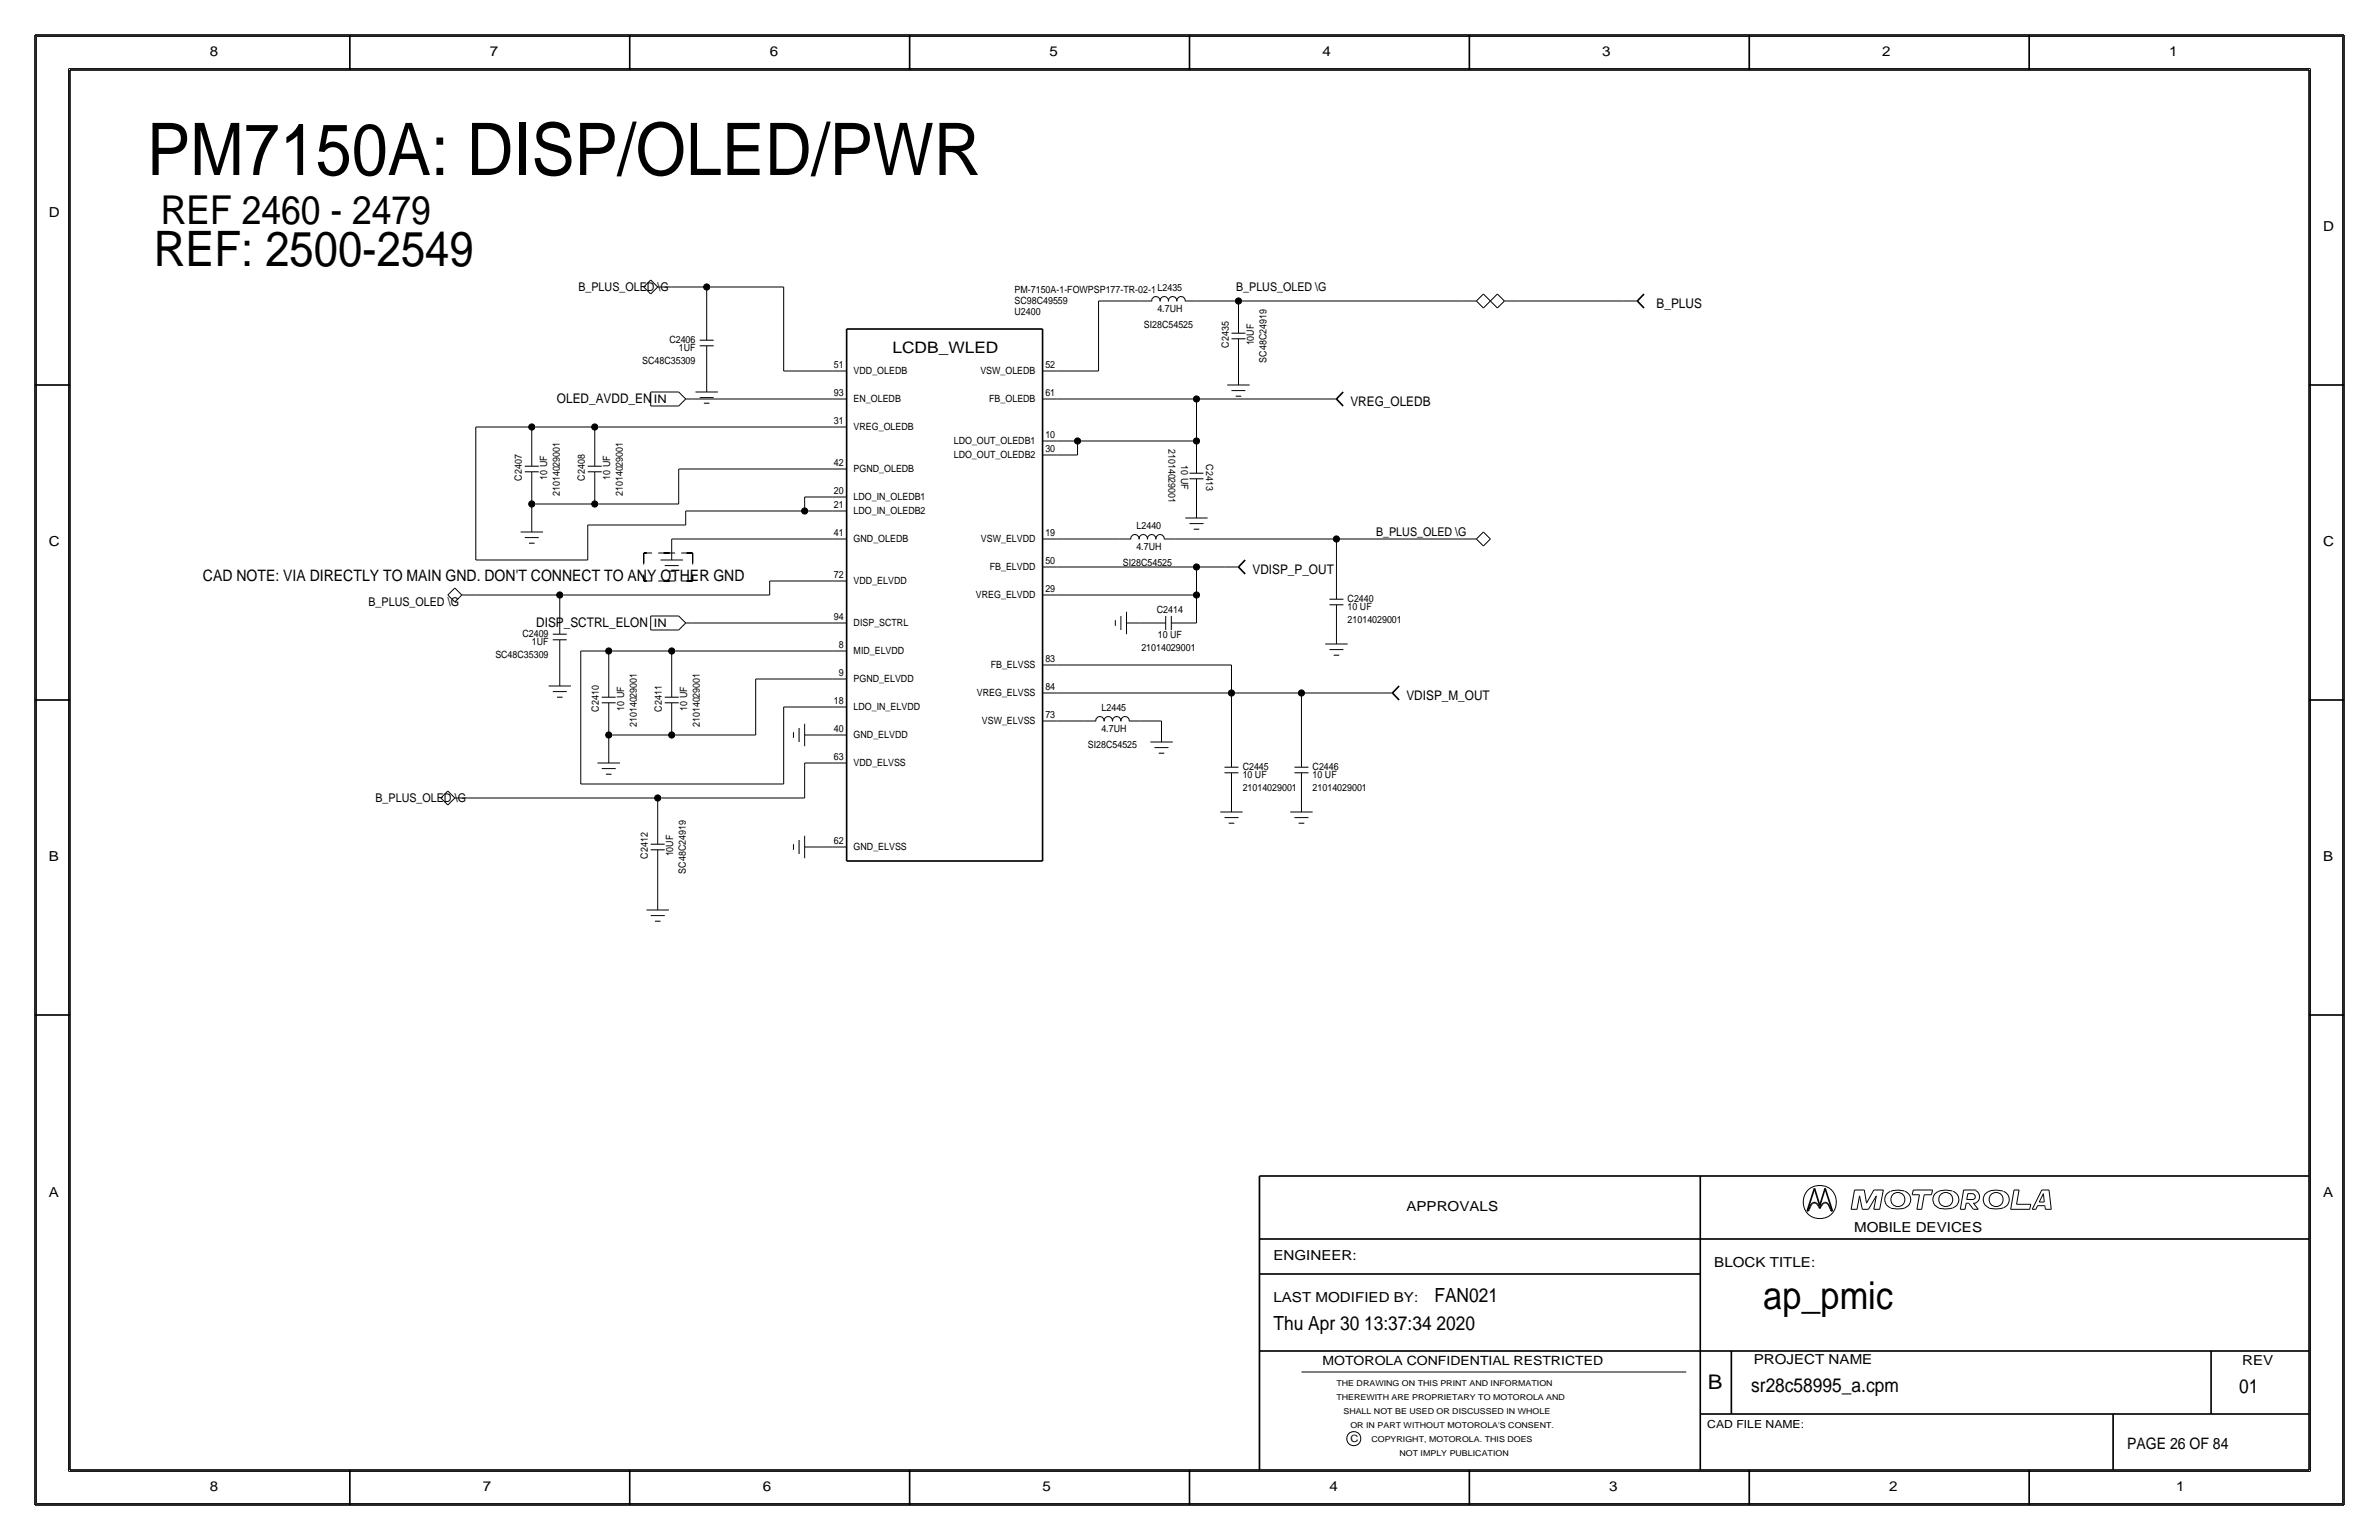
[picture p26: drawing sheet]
<svg xmlns="http://www.w3.org/2000/svg" width="432mm" height="279mm" viewBox="0 0 432 279" stroke-linecap="round" stroke-linejoin="round" font-family="sans-serif">
<defs><g id="words">
<text font-size="13.2" x="26.7" y="31.8">PM7150A: DISP/OLED/PWR</text>
<text font-size="8.9" x="27.9" y="48.3">REF: 2500-2549</text>
<text font-size="7.2" x="29.2" y="40.6">REF 2460 - 2479</text>
<text font-size="7" x="320" y="237.5">ap_pmic</text>
<text font-size="3.7" x="310" y="252.1">B</text>
<g font-size="3.5">
<text x="260.3" y="236.2">FAN021</text>
<text x="231.1" y="241.3">Thu Apr 30 13:37:34 2020</text>
<text x="317.9" y="252.6">sr28c58995_a.cpm</text>
<text x="406.4" y="252.7">01</text>
</g>
<g font-size="2.9">
<text x="162" y="64.1">LCDB_WLED</text>
<text x="36.8" y="105.4">CAD NOTE: VIA DIRECTLY TO MAIN GND. DON'T CONNECT TO ANY OTHER GND</text>
<text x="386.1" y="262.9">PAGE 26 OF 84</text>
</g>
<g font-size="2.5">
<text x="38.1" y="10.2">8</text>
<text x="88.9" y="10.2">7</text>
<text x="139.7" y="10.2">6</text>
<text x="190.5" y="10.2">5</text>
<text x="240" y="10.2">4</text>
<text x="290.8" y="10.2">3</text>
<text x="341.6" y="10.2">2</text>
<text x="393.7" y="10.2">1</text>
<text x="8.9" y="39.4">D</text>
<text x="421.6" y="41.9">D</text>
<text x="8.9" y="99.1">C</text>
<text x="421.6" y="99.1">C</text>
<text x="8.9" y="156.2">B</text>
<text x="421.6" y="156.2">B</text>
<text x="8.9" y="217.2">A</text>
<text x="255.3" y="219.7">APPROVALS</text>
<text x="421.6" y="217.2">A</text>
<text x="336.5" y="223.5">MOBILE DEVICES</text>
<text x="231.1" y="228.6">ENGINEER:</text>
<text x="311.1" y="229.9">BLOCK TITLE:</text>
<text x="231.1" y="236.2">LAST MODIFIED BY:</text>
<text x="318.3" y="247.5">PROJECT NAME</text>
<text x="407" y="247.6">REV</text>
<text x="38.1" y="270.5">8</text>
<text x="87.6" y="270.5">7</text>
<text x="138.4" y="270.5">6</text>
<text x="189.2" y="270.5">5</text>
<text x="241.3" y="270.5">4</text>
<text x="292.1" y="270.5">3</text>
<text x="342.9" y="270.5">2</text>
<text x="395" y="270.5">1</text>
</g>
<g font-size="2.4">
<text x="300.7" y="55.9">B_PLUS</text>
<text x="101.1" y="73.2">OLED_AVDD_EN</text>
<text x="245.1" y="73.7">VREG_OLEDB</text>
<text x="227.3" y="104.1">VDISP_P_OUT</text>
<text x="97.3" y="113.8">DISP_SCTRL_ELON</text>
<text x="255.3" y="127">VDISP_M_OUT</text>
</g>
<text font-size="2.3" x="240" y="247.6">MOTOROLA CONFIDENTIAL RESTRICTED</text>
<g font-size="2.2">
<text x="105" y="52.8">B_PLUS_OLED \G</text>
<text x="224.4" y="52.8">B_PLUS_OLED \G</text>
<text x="249.8" y="97.3">B_PLUS_OLED \G</text>
<text x="66.9" y="110">B_PLUS_OLED \G</text>
<text x="68.2" y="145.5">B_PLUS_OLED \G</text>
</g>
<g font-size="2.1">
<text x="118.7" y="73.1">IN</text>
<text x="118.7" y="113.7">IN</text>
</g>
<text font-size="2" x="309.9" y="259.1">CAD FILE NAME:</text>
<g font-size="1.8">
<text x="184.2" y="53.1">PM-7150A-1-FOWPSP177-TR-02-1L2435</text>
<text x="184.1" y="57.1">U2400</text>
<text x="184.1" y="55.1">SC98C49559</text>
<text x="207.6" y="59.4">SI28C54525</text>
<text x="210.1" y="56.6">4.7UH</text>
<text x="121.5" y="62.2">C2406</text>
<text x="123.2" y="63.8">1UF</text>
<text x="223" y="63.1" transform="rotate(-90 223 63.1)">C2435</text>
<text x="227.6" y="62.7" transform="rotate(-90 227.6 62.7)">10UF</text>
<text x="229.9" y="65.8" transform="rotate(-90 229.9 65.8)">SC48C24919</text>
<text x="116.6" y="66">SC48C35309</text>
<text x="151.4" y="66.9">51</text>
<text x="151.4" y="71.9">93</text>
<text x="154.9" y="67.9">VDD_OLEDB</text>
<text x="177.9" y="67.9">VSW_OLEDB</text>
<text x="189.7" y="66.9">52</text>
<text x="189.7" y="71.9">61</text>
<text x="151.4" y="77">31</text>
<text x="154.9" y="78">VREG_OLEDB</text>
<text x="154.9" y="72.9">EN_OLEDB</text>
<text x="179.6" y="72.9">FB_OLEDB</text>
<text x="173.1" y="83.1">LDO_OUT_OLEDB2</text>
<text x="173.1" y="80.6">LDO_OUT_OLEDB1</text>
<text x="189.7" y="82">30</text>
<text x="189.7" y="79.6">10</text>
<text x="212.1" y="81.4" transform="rotate(90 212.1 81.4)">21014029001</text>
<text x="94.7" y="87.2" transform="rotate(-90 94.7 87.2)">C2407</text>
<text x="99.3" y="87" transform="rotate(-90 99.3 87)">10 UF</text>
<text x="106.2" y="87.2" transform="rotate(-90 106.2 87.2)">C2408</text>
<text x="110.7" y="87" transform="rotate(-90 110.7 87)">10 UF</text>
<text x="151.4" y="84.6">42</text>
<text x="151.4" y="89.7">20</text>
<text x="154.9" y="85.6">PGND_OLEDB</text>
<text x="214.4" y="84.4" transform="rotate(90 214.4 84.4)">10 UF</text>
<text x="218.9" y="84.2" transform="rotate(90 218.9 84.2)">C2413</text>
<text x="101.6" y="90" transform="rotate(-90 101.6 90)">21014029001</text>
<text x="113" y="90" transform="rotate(-90 113 90)">21014029001</text>
<text x="151.4" y="92.2">21</text>
<text x="154.9" y="93.2">LDO_IN_OLEDB2</text>
<text x="154.9" y="90.7">LDO_IN_OLEDB1</text>
<text x="151.4" y="97.3">41</text>
<text x="154.9" y="98.3">GND_OLEDB</text>
<text x="178" y="98.3">VSW_ELVDD</text>
<text x="189.7" y="97.3">19</text>
<text x="206.3" y="99.8">4.7UH</text>
<text x="206.3" y="96.1">L2440</text>
<text x="151.4" y="105">72</text>
<text x="154.9" y="105.9">VDD_ELVDD</text>
<text x="179.6" y="103.3">FB_ELVDD</text>
<text x="189.7" y="107.4">29</text>
<text x="189.7" y="102.3">50</text>
<text x="203.8" y="102.6">SI28C54525</text>
<text x="151.4" y="112.5">94</text>
<text x="154.9" y="113.5">DISP_SCTRL</text>
<text x="177.1" y="108.4">VREG_ELVDD</text>
<text x="210" y="111.3">C2414</text>
<text x="244.6" y="110.7">10 UF</text>
<text x="244.6" y="113">21014029001</text>
<text x="244.6" y="109.2">C2440</text>
<text x="89.9" y="119.4">SC48C35309</text>
<text x="94.8" y="115.6">C2409</text>
<text x="96.5" y="117.1">1UF</text>
<text x="152.3" y="117.6">8</text>
<text x="154.9" y="118.6">MID_ELVDD</text>
<text x="207.2" y="118.1">21014029001</text>
<text x="210.2" y="115.8">10 UF</text>
<text x="152.3" y="122.6">9</text>
<text x="154.9" y="123.6">PGND_ELVDD</text>
<text x="179.8" y="121.2">FB_ELVSS</text>
<text x="189.7" y="125.2">84</text>
<text x="189.7" y="120.1">83</text>
<text x="108.7" y="129.1" transform="rotate(-90 108.7 129.1)">C2410</text>
<text x="113.3" y="128.9" transform="rotate(-90 113.3 128.9)">10 UF</text>
<text x="115.6" y="131.9" transform="rotate(-90 115.6 131.9)">21014029001</text>
<text x="120.1" y="129.1" transform="rotate(-90 120.1 129.1)">C2411</text>
<text x="124.7" y="128.9" transform="rotate(-90 124.7 128.9)">10 UF</text>
<text x="127" y="131.9" transform="rotate(-90 127 131.9)">21014029001</text>
<text x="151.4" y="127.8">18</text>
<text x="154.9" y="128.7">LDO_IN_ELVDD</text>
<text x="177.3" y="126.2">VREG_ELVSS</text>
<text x="178.2" y="131.3">VSW_ELVSS</text>
<text x="189.7" y="130.3">73</text>
<text x="199.9" y="129.1">L2445</text>
<text x="151.4" y="137.9">63</text>
<text x="151.4" y="132.8">40</text>
<text x="154.9" y="133.9">GND_ELVDD</text>
<text x="197.5" y="135.6">SI28C54525</text>
<text x="199.9" y="132.8">4.7UH</text>
<text x="154.9" y="138.9">VDD_ELVSS</text>
<text x="225.6" y="141.2">10 UF</text>
<text x="225.6" y="143.5">21014029001</text>
<text x="225.6" y="139.7">C2445</text>
<text x="238.3" y="143.5">21014029001</text>
<text x="238.3" y="141.2">10 UF</text>
<text x="238.3" y="139.7">C2446</text>
<text x="117.6" y="155.8" transform="rotate(-90 117.6 155.8)">C2412</text>
<text x="122.2" y="155.4" transform="rotate(-90 122.2 155.4)">10UF</text>
<text x="151.4" y="153.2">62</text>
<text x="154.9" y="154.2">GND_ELVSS</text>
<text x="124.5" y="158.5" transform="rotate(-90 124.5 158.5)">SC48C24919</text>
<text x="245.1" y="261.6">C</text>
</g>
<g font-size="1.5">
<text x="242.6" y="251.5">THE DRAWING ON THIS PRINT AND INFORMATION</text>
<text x="242.6" y="254">THEREWITH ARE PROPRIETARY TO MOTOROLA AND</text>
<text x="243.8" y="256.5">SHALL NOT BE USED OR DISCUSSED IN WHOLE</text>
<text x="245.1" y="259.1">OR IN PART WITHOUT MOTOROLA'S CONSENT.</text>
<text x="248.9" y="261.6">COPYRIGHT, MOTOROLA. THIS DOES</text>
<text x="254" y="264.2">NOT IMPLY PUBLICATION</text>
</g>
</g></defs>
<g fill="none" stroke="#000" stroke-width=".18">
<path d="M6.6 6.6h418.6zM6.6 6.6v266.2zM12.4 12.4v254.6zM12.4 12.4h407zM419.4 12.4v254.6zM425.2 6.6v266.2zM116.8 52.1l1.3-1.3zM116.8 52.1l1.3 1.2zM118.1 50.8l1.3 1.3zM119.4 52.1l-1.3 1.2zM119.4 52.1h2.5zM121.9 52.1h6.4z"/>
<path d="M128.3 52.1h13.9zM128.3 52.1v5.1zM128.3 57.2v4.5zM142.2 52.1v15.2zM199.4 54.6v12.7zM199.4 54.6h7.6zM207 54.6h2zM209 54.7a.75 .75 0 0 1 .8-.9 .75 .75 0 0 1 .7 .9M210.6 54.7a.75 .75 0 0 1 .7-.9 .75 .75 0 0 1 .7 .9M212.1 54.7a.75 .75 0 0 1 .7-.9 .75 .75 0 0 1 .8 .9M213.6 54.7a.75 .75 0 0 1 .8-.9 .75 .75 0 0 1 .7 .9M215.1 54.6h2.1z"/>
<path d="M217.2 54.6h7.6zM224.8 54.6v1.3zM224.8 55.9v4.6zM224.8 54.6h40.6zM265.4 54.6h2.6zM268 54.6l1.2-1.3zM268 54.6l1.2 1.3zM269.2 53.3l1.3 1.3zM269.2 55.9l1.3-1.3zM270.5 54.6l1.3 1.3zM271.8 53.3l1.2 1.3zM271.8 53.3l-1.3 1.3z"/>
<path d="M273 54.6l-1.2 1.3zM273.1 54.6h2.5zM275.6 54.6h19zM294.6 54.6h2.6zM86.4 77.5h10.1zM86.4 77.5v24.1zM96.5 77.5h11.5zM96.5 77.5v2.5zM107.9 77.5h43.2zM107.9 77.5v2.5zM118.1 71.1h5.1zM118.1 71.1v2.6z"/>
<path d="M118.1 73.7h5.1zM123.2 71.1l1.3 1.3zM124.5 72.4l-1.3 1.3zM124.5 72.4h1.2zM125.7 72.4h25.4zM126.2 71.1h4.1zM127 61.7h2.5zM127 62.7h2.5zM127 72.1h2.5zM127.8 73.2h1zM128.3 67.3v1.3zM128.3 62.7v4.6z"/>
<path d="M128.3 68.6v2.5zM142.2 67.3h8.9zM151.1 72.4h2.6zM151.1 67.3h2.6zM151.1 77.5h2.6zM189.2 72.4h2.6zM189.2 67.3h2.6zM191.8 72.4h25.4zM191.8 67.3h7.6zM217.2 72.4v7.6zM217.2 72.4h22.8zM222.8 69.8h4z"/>
<path d="M223.5 61.5h2.6zM223.5 70.9h2.6zM223.5 60.5h2.6zM224.3 71.9h1zM224.8 66v1.3zM224.8 67.3v2.5zM224.8 61.5v4.5zM240 72.4h2.6zM94.5 96.5h4.1zM95.2 85.6h2.6zM95.3 97.5h2.5zM95.3 84.6h2.5z"/>
<path d="M96 98.6h1zM96.5 91.4h11.5zM96.5 90.2v1.2zM96.5 91.4v2.6zM96.5 94v2.5zM96.5 85.6v4.6zM96.5 80v4.6zM106.7 95.2h17.8zM106.7 95.2v6.4zM106.7 85.6h2.5zM106.7 84.6h2.5zM107.9 90.2v1.2z"/>
<path d="M107.9 85.6v4.6zM107.9 80v4.6zM108 91.4h15.2zM121.9 97.8h29.2zM121.9 97.8v1.3zM121.9 99.1v2.5zM123.2 85.1h27.9zM123.2 85.1v6.3zM124.5 92.7v2.5zM124.5 92.7h21.5zM146 90.2h5.1zM146 92.7h5.1z"/>
<path d="M146 90.2v2.5zM151.1 85.1h2.6zM151.1 97.8h2.6zM151.1 92.7h2.6zM151.1 90.2h2.6zM189.2 82.5h2.6zM189.2 97.8h2.6zM189.2 80h2.6zM191.8 97.8h11.4zM191.8 80h3.8zM191.8 82.5h3.8zM195.6 80h21.6z"/>
<path d="M195.6 80v2.5zM203.2 97.8h2zM205.2 97.8a.75 .75 0 0 1 .8-.8 .75 .75 0 0 1 .7 .8M206.8 97.8a.75 .75 0 0 1 .7-.8 .75 .75 0 0 1 .7 .8M208.3 97.8a.75 .75 0 0 1 .7-.8 .75 .75 0 0 1 .8 .8M209.8 97.8a.75 .75 0 0 1 .7-.8 .75 .75 0 0 1 .8 .8M211.3 97.8h2.1zM213.4 97.8h29.2zM215.1 94h4.1zM215.9 86.9h2.5zM215.9 95h2.5zM215.9 85.9h2.5z"/>
<path d="M216.7 96h1zM217.2 80v1.3zM217.2 91.4v2.6zM217.2 81.3v4.6zM217.2 86.9v4.5zM242.6 97.8h22.8zM242.6 97.8v6.3zM265.4 97.8h2.6zM268 97.8l1.2-1.3zM268 97.8l1.2 1.3zM269.2 96.5l1.3 1.3zM269.2 99.1l1.3-1.3z"/>
<path d="M81.3 107.9l1.2 1.3zM82.5 106.7l-1.2 1.2zM82.6 106.7l1.2 1.2zM83.8 107.9h2.6zM83.8 107.9l-1.2 1.3zM86.4 101.6h20.3zM86.4 107.9h15.2zM100.3 115.1h2.6zM100.3 116.1h2.6zM101.6 107.9h38.1zM101.6 108v2.5zM101.6 116.1v4.6z"/>
<path d="M101.6 110.5v4.6zM105.4 118.1v24.1zM105.4 118.1h5.1zM110.5 118.1h11.4zM110.5 118.1v3.8zM118.1 111.8h5.1zM118.1 111.8v2.5zM118.1 114.3h5.1zM119.9 101.6h4.1zM120.7 102.6h2.5zM121.4 103.6h1zM121.9 118.1h29.2z"/>
<path d="M121.9 118.1v3.8zM123.2 111.8l1.3 1.2zM124.5 113l-1.3 1.3zM124.5 113h1.2zM125.7 113h25.4zM139.7 105.4v2.5zM139.7 105.4h11.4zM151.1 113h2.6zM151.1 105.4h2.6zM151.1 118.1h2.6zM189.2 102.9h2.6zM189.2 107.9h2.6z"/>
<path d="M191.8 102.9h25.4zM191.8 107.9h25.4zM202.4 112.5v1zM203.5 111.8v2.5zM204.5 113h2.5zM204.5 111v4.1zM207 113h4.6zM211.6 111.8v2.5zM212.6 113h4.6zM212.6 111.8v2.5zM217.2 102.9v5.1zM217.2 107.9v5.1z"/>
<path d="M217.2 102.9h5zM222.2 102.9h2.6zM240.5 116.8h4.1zM241.3 109.7h2.5zM241.3 108.7h2.5zM241.3 117.9h2.5zM242.1 118.9h1zM242.6 109.7v4.6zM242.6 104.1v4.6zM242.6 114.3v2.5zM99.6 124.5h4zM100.3 125.5h2.6z"/>
<path d="M101.1 126.5h1zM101.6 120.7v1.2zM101.6 121.9v2.6zM108.5 138.4h4zM109.2 126.5h2.6zM109.2 139.4h2.6zM109.2 127.5h2.6zM110.5 133.3h11.4zM110.5 133.4v2.5zM110.5 132.1v1.2zM110.5 127.5v4.6zM110.5 121.9v4.6z"/>
<path d="M110.5 135.9v2.5zM120.6 127.5h2.6zM120.7 126.5h2.5zM121.9 133.3h15.3zM121.9 132.1v1.2zM121.9 127.5v4.6zM121.9 121.9v4.6zM137.2 123.2h13.9zM137.2 123.2v10.1zM142.2 128.3v13.9zM142.2 128.3h8.9zM144 132.8v1.1z"/>
<path d="M145 132.1v2.5zM146 138.4h5.1zM146 138.4v6.4zM146 133.3h2.6zM146 131.3v4.1zM148.6 133.3h2.5zM151.1 128.3h2.6zM151.1 138.4h2.6zM151.1 133.3h2.6zM151.1 123.2h2.6zM189.2 125.7h2.6zM189.2 120.7h2.6z"/>
<path d="M189.2 130.8h2.6zM191.8 130.8h5zM191.8 125.7h31.7zM191.8 120.7h31.7zM196.8 130.8h2.1zM198.9 130.9a.75 .75 0 0 1 .7-.9 .75 .75 0 0 1 .8 .9M200.4 130.9a.75 .75 0 0 1 .7-.9 .75 .75 0 0 1 .8 .9M201.9 130.9a.75 .75 0 0 1 .8-.9 .75 .75 0 0 1 .7 .9M203.5 130.9a.75 .75 0 0 1 .7-.9 .75 .75 0 0 1 .7 .9M205 130.8h2zM207 130.8h3.8zM208.8 134.6h4.1z"/>
<path d="M209.6 135.6h2.5zM210.3 136.7h1zM210.8 130.8v1.3zM210.8 132.1v2.5zM222.3 139.2h2.5zM223.5 120.6v5.1zM223.5 125.7h12.7zM223.5 125.7v8.9zM223.5 134.6v4.6zM235 139.2h2.5zM236.2 125.7h14zM236.2 125.7v8.9z"/>
<path d="M236.2 134.6v4.6zM250.2 125.7h2.5zM80 144.8l1.3 1.2zM81.3 143.5l-1.3 1.3zM81.3 143.5l1.2 1.3zM82.5 144.8h2.6zM82.5 144.8l-1.2 1.2zM85.1 144.8h34.3zM105.4 142.2h36.8zM110 140.5h1zM118.1 154.2h2.5zM118.1 153.2h2.5z"/>
<path d="M119.4 158.8v3.8zM119.4 144.8v3.8zM119.4 154.2v4.6zM119.4 148.6v4.6zM119.4 144.8h26.6zM144 153.2v1zM145 152.4v2.5zM146 153.7h2.6zM146 151.6v4.1zM148.6 153.7h2.5zM151.1 153.7h2.6zM221.5 147.3h4.1z"/>
<path d="M222.2 140.2h2.6zM222.3 148.3h2.5zM223 149.4h1zM223.5 144.8v2.5zM223.5 140.2v4.6zM234.2 147.3h4.1zM234.9 140.2h2.6zM235 148.3h2.5zM235.7 149.4h1zM236.2 140.2v4.6zM236.2 144.8v2.5zM117.3 165.1h4.1z"/>
<path d="M118.1 166.1h2.5zM118.9 167.1h1zM119.4 162.6v2.5zM336 219.4h1.1zM336.6 215.9h1.8zM336.6 215.9l-.6 3.5zM337.5 217l-.4 2.4zM337.5 217l.5 2.4zM338 219.4h1.1zM338.4 215.9l.4 2.4zM340.1 219.4h1.1zM340.1 215.9h1.7z"/>
<path d="M340.1 215.9l-1.3 2.4zM340.6 217l-1.5 2.4zM340.6 217l-.5 2.4zM341.8 215.9l-.6 3.5zM343.1 216.2a1.6 1.6 0 0 0-1 1.5 1.6 1.6 0 0 0 1.1 1.5M345.7 216.1h-.2a4 4 0 0 0-2.3 .1M345.7 216.2a1.59 1.59 0 0 1 1.1 1.5 1.59 1.59 0 0 1-1.1 1.5 5.1 5.1 0 0 1-2.5 0M347.1 216.8h1.3zM347.3 215.9l-.2 .9zM347.3 215.9h3.5zM347.9 219.4h.9zM348.4 216.8l-.5 2.6z"/>
<path d="M349.2 216.8l-.4 2.6zM349.2 216.8h1.4zM350.8 215.9l-.2 .9zM354.4 216.1a3.1 3.1 0 0 0-3.3 .7 1.62 1.62 0 0 0 .8 2.4M354.4 219.2a5.1 5.1 0 0 1-2.5 0M354.5 216.2a1.59 1.59 0 0 1 1 1.5 1.59 1.59 0 0 1-1 1.5M355.8 219.4h.9zM356.4 215.9l-.6 3.5zM356.4 215.9h2.2zM356.9 218.3l-.2 1.1zM356.9 218.3h.4zM357 217.6h1.2z"/>
<path d="M357.2 216.6l-.2 1zM357.2 216.6h1zM357.3 218.3l.9 1.1zM358.1 216.7a.5 .5 0 0 1 .4 .4 .5 .5 0 0 1-.4 .5M358.2 219.4h.9zM358.2 218.3l.9 1.1zM358.2 218.3h.4zM358.5 216a1.24 1.24 0 0 1 .8 1.1 1.24 1.24 0 0 1-.8 1.2M363.5 216.1a3.1 3.1 0 0 0-3.3 .7 1.62 1.62 0 0 0 .8 2.4M363.6 219.2a5.1 5.1 0 0 1-2.6 0M363.6 216.2a1.59 1.59 0 0 1 1.1 1.5 1.59 1.59 0 0 1-1.1 1.5M364.9 219.4h3.5z"/>
<path d="M365.6 215.9l-.7 3.5zM365.6 215.9h.9zM366 218.5h2.6zM366.5 215.9l-.5 2.6zM368.6 218.5l-.2 .9zM368.9 219.4h.6zM369.8 218.7h1.3zM369.8 218.7l-.3 .7zM370.1 218.1h.9zM370.6 215.9l-1.7 3.5zM370.6 215.9h1.3zM370.9 216.6l-.8 1.5z"/>
<path d="M370.9 216.6l.1 1.5zM371.1 218.7l.1 .7zM371.2 219.4h1.1zM371.9 215.9l.4 3.5zM236.2 248.9h69.9zM6.6 272.8h418.6zM12.4 267h407z"/>
<circle cx="330.3" cy="218.1" r="3"/>
<circle cx="344.5" cy="217.6" r="1.28"/>
<circle cx="353.2" cy="217.6" r="1.28"/>
<circle cx="362.3" cy="217.6" r="1.28"/>
<circle cx="245.7" cy="261" r="1.28"/>
</g>
<path d="M116.8 100.3h8.9zM116.8 105.4h8.9zM116.8 100.3v5.1zM125.7 100.3v5.1z" fill="none" stroke="#000" stroke-width=".18" stroke-dasharray="2.1" stroke-linecap="butt"/>
<g fill="#000" stroke="#000" stroke-width=".18">
<circle cx="128.3" cy="52.1" r=".56"/>
<circle cx="224.8" cy="54.6" r=".56"/>
<circle cx="96.5" cy="77.5" r=".56"/>
<circle cx="107.9" cy="77.5" r=".56"/>
<circle cx="217.2" cy="72.4" r=".56"/>
<circle cx="96.5" cy="91.4" r=".56"/>
<circle cx="107.9" cy="91.4" r=".56"/>
<circle cx="146" cy="92.7" r=".56"/>
<circle cx="195.6" cy="80" r=".56"/>
<circle cx="217.2" cy="80" r=".56"/>
<circle cx="242.6" cy="97.8" r=".56"/>
<circle cx="101.6" cy="107.9" r=".56"/>
<circle cx="110.5" cy="118.1" r=".56"/>
<circle cx="121.9" cy="118.1" r=".56"/>
<circle cx="217.2" cy="102.9" r=".56"/>
<circle cx="217.2" cy="107.9" r=".56"/>
<circle cx="110.5" cy="133.3" r=".56"/>
<circle cx="121.9" cy="133.3" r=".56"/>
<circle cx="223.5" cy="125.7" r=".56"/>
<circle cx="236.2" cy="125.7" r=".56"/>
<circle cx="119.4" cy="144.8" r=".56"/>
</g>
<g fill="none" stroke="#000" stroke-width=".3">
<path d="M6.3 6.4v266.7zM6.4 6.4h419zM12.7 12.7h406.4zM12.7 12.7v254zM63.5 6.4v6.3zM114.3 6.4v6.3zM165.1 6.4v6.3zM215.9 6.3v6.4zM266.7 6.4v6.3zM317.5 6.4v6.3zM368.3 6.4v6.3zM419.1 12.7v254z"/>
<path d="M425.4 6.4v266.7zM153.7 59.7h35.5zM153.7 59.7v96.5zM189.2 59.7v96.5zM297.2 54.6l1.2 1.3zM298.4 53.3l-1.2 1.3zM6.3 69.8h6.4zM242.6 72.4l1.2 1.3zM243.8 71.1l-1.2 1.3zM419.1 69.8h6.3zM224.8 102.9l1.2 1.2zM226 101.6l-1.2 1.3z"/>
<path d="M6.3 127h6.4zM252.7 125.7l1.2 1.3zM253.9 124.5l-1.2 1.2zM419.1 127h6.3zM153.7 156.2h35.5zM6.3 184.1h6.4zM419.1 184.1h6.3zM228.6 213.4v53.3zM228.6 213.4h190.5zM308.6 213.4v53.3zM328 219.7h.2zM328.4 219.4l-.2 .3z"/>
<path d="M328.6 218.8l-.2 .6zM328.8 218.5l-.2 .3zM329 218.3l.2-.1zM329 218.3l-.2 .2zM329.2 218.2h.2zM329.3 215.6l-1.3 4.1zM329.3 215.6l1 3.1zM329.4 218.2l.2 .1zM329.6 218.3l.3 .2zM329.9 218.5l.2 .3zM330.1 218.8l.2 .5zM330.5 218.8l-.2 .5z"/>
<path d="M330.8 218.5l-.3 .3zM331 218.3l-.2 .2zM331 218.3l.2-.1zM331.2 218.2h.2zM331.3 215.6l1.3 4.1zM331.3 215.6l-1 3.1zM331.4 218.2l.2 .1zM331.6 218.3l.2 .2zM331.8 218.5l.2 .3zM332 218.8l.3 .6zM332.3 219.4l.1 .3zM332.4 219.7h.2z"/>
<path d="M228.6 231.1h80zM228.6 224.8h190.5zM228.6 245.1h190.5zM308.6 256.5h110.5zM314.2 245.1v11.4zM383.5 256.5v10.2zM401.3 245.1v11.4zM6.4 273h419zM12.7 266.7h406.4zM63.5 266.7v6.4zM114.3 266.7v6.4zM165.1 266.7v6.4z"/>
<path d="M215.9 266.7v6.3zM266.7 266.7v6.4zM317.5 266.7v6.4zM368.3 266.7v6.4z"/>
</g>
<use href="#words"/>
</svg>
